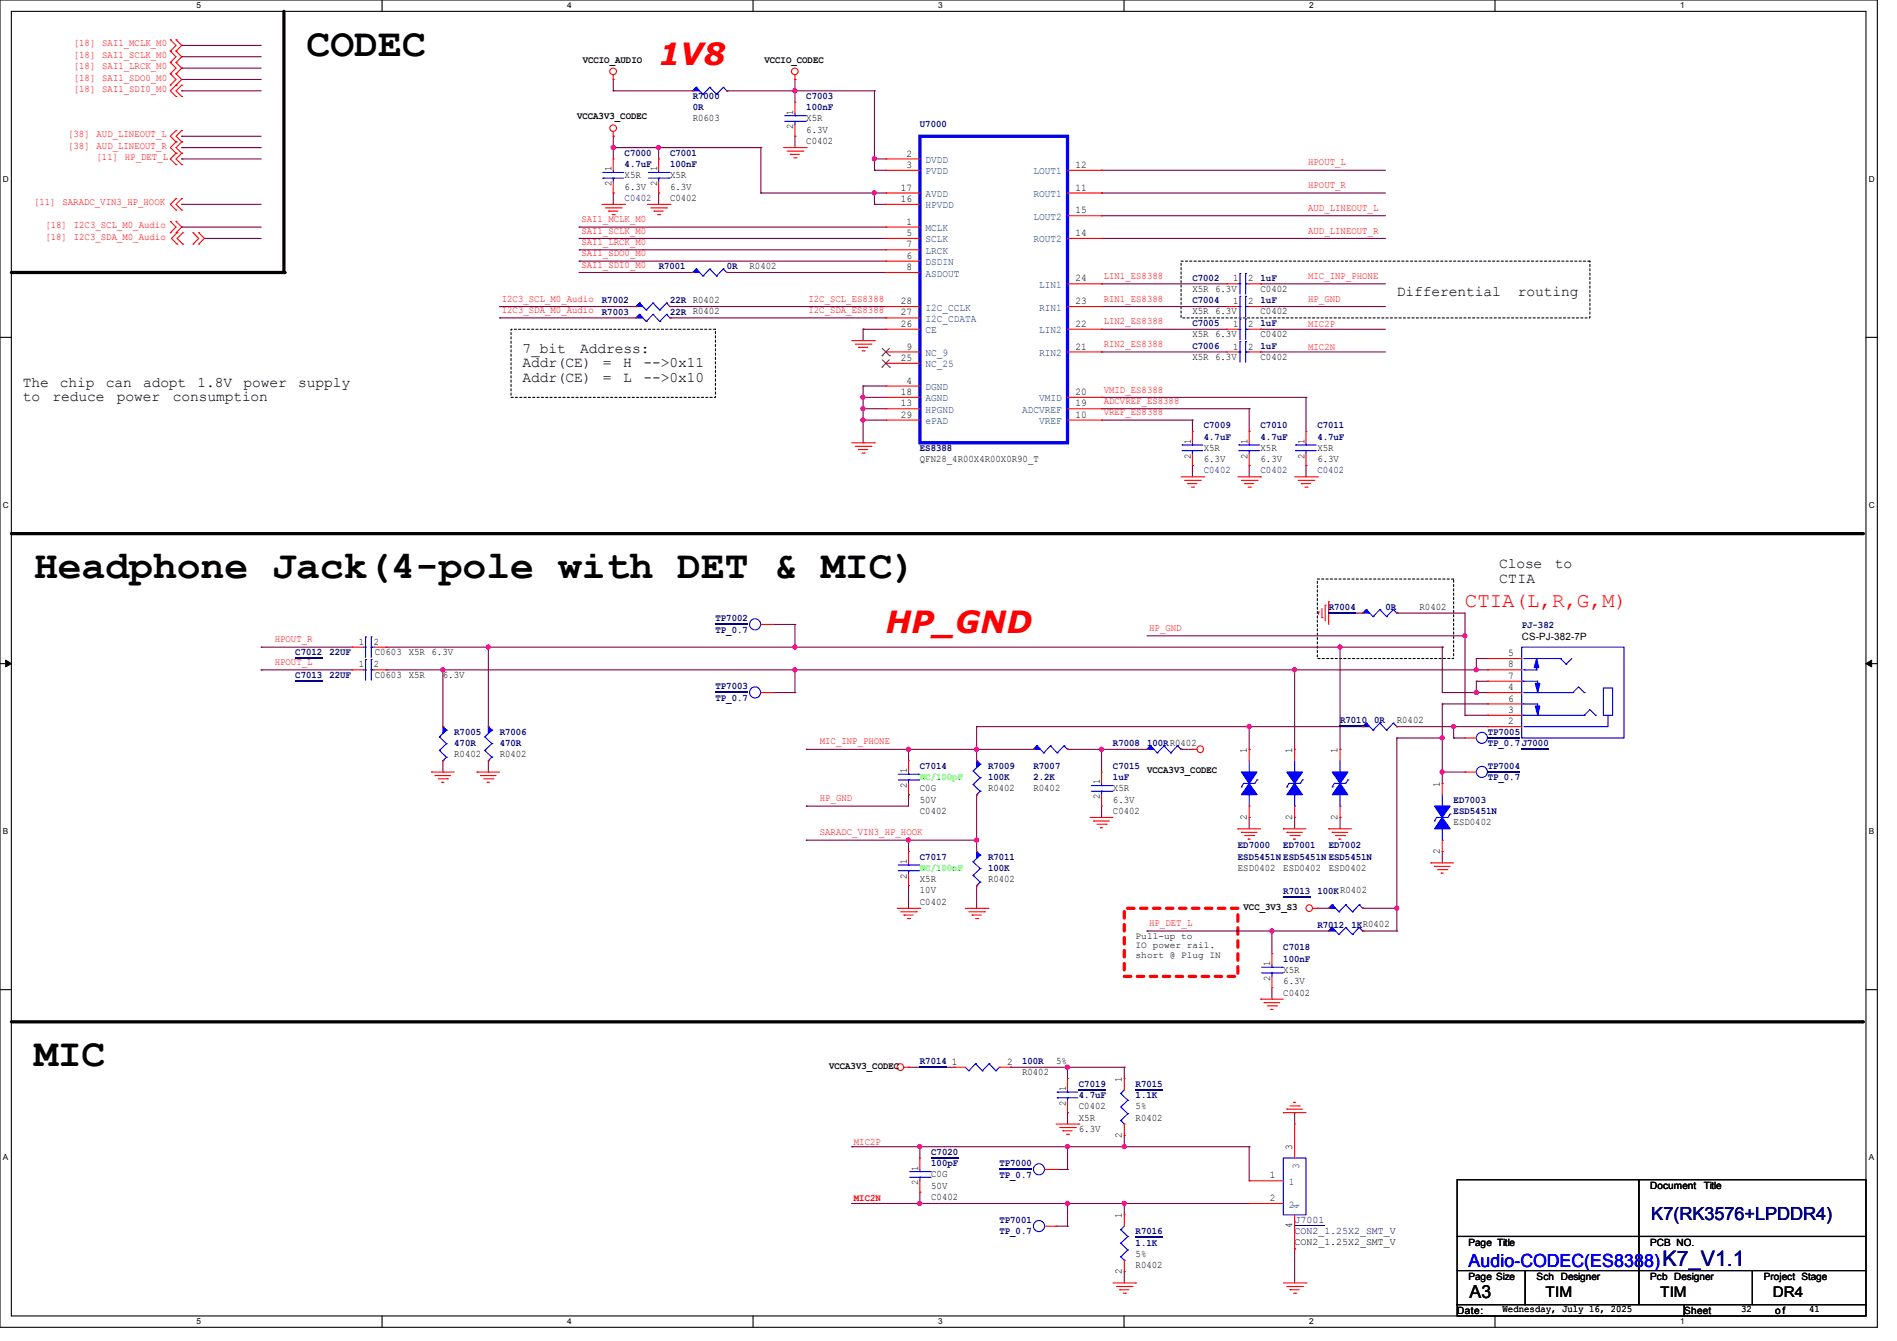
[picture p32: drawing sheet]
<svg xmlns="http://www.w3.org/2000/svg" width="297mm" height="210mm" viewBox="0 0 297 210" stroke-linecap="round" stroke-linejoin="round" font-family="sans-serif">
<defs><g id="words">
<g font-size="6.2">
<text x="48" y="8.8">CODEC</text>
<text x="5.3" y="90.6">Headphone Jack(4-pole with DET &amp; MIC)</text>
<text x="5.3" y="167">MIC</text>
</g>
<g font-size="4.8" fill="#f00">
<text x="103.1" y="10.2">1V8</text>
<text x="138.7" y="99.1">HP_GND</text>
</g>
<text font-size="3.3" fill="#f00" x="229.4" y="95">CTIA(L,R,G,M)</text>
<text font-size="3.3" fill="#0000a0" x="260.3" y="198.2">K7_V1.1</text>
<text font-size="2.8" fill="#000080" x="258.5" y="191">K7(RK3576+LPDDR4)</text>
<g font-size="2.8" fill="#00f">
<text x="229.9" y="198.5">Audio-CODEC(ES838</text>
<text x="257.4" y="198.5">8)</text>
</g>
<text font-size="2.8" x="230.1" y="203.3">A3</text>
<g font-size="2.3">
<text x="218.7" y="46.3">Differential</text>
<text x="237.7" y="46.3">routing</text>
<text x="81.8" y="55.2">7_bit</text>
<text x="81.8" y="57.5">Addr(CE)</text>
<text x="81.8" y="59.8">Addr(CE)</text>
<text x="90.8" y="55.2">Address:</text>
<text x="94.4" y="57.5">=</text>
<text x="94.4" y="59.8">=</text>
<text x="97.6" y="57.5">H</text>
<text x="97.6" y="59.8">L</text>
<text x="100.8" y="57.5">--&gt;0x11</text>
<text x="100.8" y="59.8">--&gt;0x10</text>
<text x="3.6" y="60.5">The</text>
<text x="3.6" y="62.8">to</text>
<text x="8.2" y="62.8">reduce</text>
<text x="9.4" y="60.5">chip</text>
<text x="16.6" y="60.5">can</text>
<text x="18.3" y="62.8">power</text>
<text x="22.4" y="60.5">adopt</text>
<text x="27.1" y="62.8">consumption</text>
<text x="30.9" y="60.5">1.8V</text>
<text x="38.1" y="60.5">power</text>
<text x="46.7" y="60.5">supply</text>
<text x="234.7" y="89">Close</text>
<text x="243.4" y="89">to</text>
<text x="234.7" y="91.3">CTIA</text>
<text x="242" y="203.2">TIM</text>
<text x="259.9" y="203.2">TIM</text>
<text x="277.5" y="203.2">DR4</text>
</g>
<g font-size="1.6" fill="#f00">
<text x="11.6" y="7.3">[18] SAI1_MCLK_M0</text>
<text x="11.6" y="9.1">[18] SAI1_SCLK_M0</text>
<text x="11.6" y="10.8">[18] SAI1_LRCK_M0</text>
<text x="11.6" y="14.4">[18] SAI1_SDI0_M0</text>
<text x="11.6" y="12.6">[18] SAI1_SDO0_M0</text>
<text x="10.7" y="21.5">[38] AUD_LINEOUT_L</text>
<text x="10.7" y="23.3">[38] AUD_LINEOUT_R</text>
<text x="15.1" y="25.1">[11] HP_DET_L</text>
<text x="204.8" y="25.9">HPOUT_L</text>
<text x="204.8" y="29.5">HPOUT_R</text>
<text x="5.3" y="32.2">[11] SARADC_VIN3_HP_HOOK</text>
<text x="7.1" y="35.7">[18] I2C3_SCL_M0_Audio</text>
<text x="91" y="34.8">SAI1_MCLK_M0</text>
<text x="204.8" y="33">AUD_LINEOUT_L</text>
<text x="7.1" y="37.5">[18] I2C3_SDA_M0_Audio</text>
<text x="91" y="36.6">SAI1_SCLK_M0</text>
<text x="91" y="40.1">SAI1_SDO0_M0</text>
<text x="91" y="38.4">SAI1_LRCK_M0</text>
<text x="91" y="41.9">SAI1_SDI0_M0</text>
<text x="204.8" y="36.6">AUD_LINEOUT_R</text>
<text x="78.6" y="47.2">I2C3_SCL_M0_Audio</text>
<text x="126.6" y="47.2">I2C_SCL_ES8388</text>
<text x="172.8" y="43.7">LIN1_ES8388</text>
<text x="172.8" y="47.2">RIN1_ES8388</text>
<text x="204.8" y="43.7">MIC_INP_PHONE</text>
<text x="204.8" y="47.2">HP_GND</text>
<text x="78.6" y="49">I2C3_SDA_M0_Audio</text>
<text x="126.6" y="49">I2C_SDA_ES8388</text>
<text x="172.8" y="50.8">LIN2_ES8388</text>
<text x="204.8" y="51.2">MIC2P</text>
<text x="172.8" y="54.4">RIN2_ES8388</text>
<text x="204.8" y="54.8">MIC2N</text>
<text x="172.8" y="61.5">VMID_ES8388</text>
<text x="172.8" y="63.2">ADCVREF_ES8388</text>
<text x="172.8" y="65">VREF_ES8388</text>
<text x="43" y="100.6">HPOUT_R</text>
<text x="179.9" y="98.8">HP_GND</text>
<text x="43" y="104.1">HPOUT_L</text>
<text x="128.4" y="116.6">MIC_INP_PHONE</text>
<text x="128.4" y="125.5">HP_GND</text>
<text x="128.4" y="130.8">SARADC_VIN3_HP_HOOK</text>
<text x="179.9" y="145">HP_DET_L</text>
<text x="133.7" y="179.2">MIC2P</text>
<text x="133.7" y="188.1">MIC2N</text>
</g>
<g font-size="1.6">
<text x="91.2" y="9.8">VCCIO_AUDIO</text>
<text x="119.7" y="9.8">VCCIO_CODEC</text>
<text x="124.2" y="17.9" transform="rotate(-90 124.2 17.9)">1</text>
<text x="90.3" y="18.7">VCCA3V3_CODEC</text>
<text x="108.5" y="19">R0603</text>
<text x="124.2" y="20.3" transform="rotate(-90 124.2 20.3)">2</text>
<text x="126.2" y="22.6">C0402</text>
<text x="126.2" y="19">X5R</text>
<text x="126.2" y="20.8">6.3V</text>
<text x="95.8" y="29.2" transform="rotate(-90 95.8 29.2)">2</text>
<text x="95.8" y="26.8" transform="rotate(-90 95.8 26.8)">1</text>
<text x="97.8" y="27.9">X5R</text>
<text x="97.8" y="29.7">6.3V</text>
<text x="102.9" y="29.2" transform="rotate(-90 102.9 29.2)">2</text>
<text x="102.9" y="26.8" transform="rotate(-90 102.9 26.8)">1</text>
<text x="104.9" y="27.9">X5R</text>
<text x="104.9" y="29.7">6.3V</text>
<text x="141" y="29.8">17</text>
<text x="141.9" y="24.5">2</text>
<text x="141.9" y="26.3">3</text>
<text x="168.4" y="26.3">12</text>
<text x="168.4" y="29.8">11</text>
<text x="104.9" y="31.5">C0402</text>
<text x="141" y="31.6">16</text>
<text x="141.9" y="35.2">1</text>
<text x="168.4" y="33.4">15</text>
<text x="141.9" y="37">5</text>
<text x="141.9" y="40.5">6</text>
<text x="141.9" y="38.7">7</text>
<text x="168.4" y="37">14</text>
<text x="117.3" y="42.1">R0402</text>
<text x="141" y="47.6">28</text>
<text x="141.9" y="42.3">8</text>
<text x="168.4" y="44.1">24</text>
<text x="168.4" y="47.6">23</text>
<text x="186.7" y="45.7">X5R 6.3V</text>
<text x="193.1" y="47.6">1</text>
<text x="193.1" y="44.1">1</text>
<text x="195.4" y="47.6">2</text>
<text x="195.4" y="44.1">2</text>
<text x="197.4" y="45.7">C0402</text>
<text x="141" y="51.2">26</text>
<text x="141" y="49.4">27</text>
<text x="168.4" y="51.2">22</text>
<text x="186.7" y="49.2">X5R 6.3V</text>
<text x="186.7" y="52.8">X5R 6.3V</text>
<text x="193.1" y="51.2">1</text>
<text x="195.4" y="51.2">2</text>
<text x="197.4" y="49.2">C0402</text>
<text x="197.4" y="52.8">C0402</text>
<text x="141" y="56.5">25</text>
<text x="141.9" y="54.7">9</text>
<text x="168.4" y="54.7">21</text>
<text x="186.7" y="56.3">X5R 6.3V</text>
<text x="193.1" y="54.7">1</text>
<text x="195.4" y="54.7">2</text>
<text x="197.4" y="56.3">C0402</text>
<text x="141" y="61.8">18</text>
<text x="141" y="63.6">13</text>
<text x="141" y="65.4">29</text>
<text x="141.9" y="60.1">4</text>
<text x="168.4" y="65.4">10</text>
<text x="168.4" y="63.6">19</text>
<text x="168.4" y="61.8">20</text>
<text x="186.4" y="71.8" transform="rotate(-90 186.4 71.8)">2</text>
<text x="186.4" y="69.5" transform="rotate(-90 186.4 69.5)">1</text>
<text x="188.5" y="70.6">X5R</text>
<text x="195.3" y="71.8" transform="rotate(-90 195.3 71.8)">2</text>
<text x="195.3" y="69.5" transform="rotate(-90 195.3 69.5)">1</text>
<text x="197.4" y="70.6">X5R</text>
<text x="204.2" y="71.8" transform="rotate(-90 204.2 71.8)">2</text>
<text x="204.2" y="69.5" transform="rotate(-90 204.2 69.5)">1</text>
<text x="206.2" y="70.6">X5R</text>
<text x="144" y="72.3">QFN28_4R00X4R00X0R90_T</text>
<text x="188.5" y="72.3">6.3V</text>
<text x="197.4" y="72.3">6.3V</text>
<text x="206.2" y="72.3">6.3V</text>
<text x="222.2" y="95.5">R0402</text>
<text x="56.2" y="101">1</text>
<text x="58.5" y="101">2</text>
<text x="238.3" y="100.3">CS-PJ-382-7P</text>
<text x="56.2" y="104.5">1</text>
<text x="58.5" y="104.5">2</text>
<text x="58.7" y="106.1">C0603</text>
<text x="58.7" y="102.6">C0603</text>
<text x="64" y="106.1">X5R</text>
<text x="64" y="102.6">X5R 6.3V</text>
<text x="69.3" y="106.1">6.3V</text>
<text x="236.1" y="106.3">7</text>
<text x="236.1" y="104.5">8</text>
<text x="236.1" y="102.7">5</text>
<text x="218.7" y="113.2">R0402</text>
<text x="236.1" y="113.4">2</text>
<text x="236.1" y="111.6">3</text>
<text x="236.1" y="108.1">4</text>
<text x="236.1" y="109.9">6</text>
<text x="71.1" y="118.6">R0402</text>
<text x="78.2" y="118.6">R0402</text>
<text x="195.2" y="117.9" transform="rotate(-90 195.2 117.9)">1</text>
<text x="202.3" y="117.9" transform="rotate(-90 202.3 117.9)">1</text>
<text x="209.4" y="117.9" transform="rotate(-90 209.4 117.9)">1</text>
<text x="142" y="123.4" transform="rotate(-90 142 123.4)">2</text>
<text x="142" y="121.1" transform="rotate(-90 142 121.1)">1</text>
<text x="144" y="123.9">C0G</text>
<text x="144" y="125.7">50V</text>
<text x="154.7" y="123.9">R0402</text>
<text x="161.8" y="123.9">R0402</text>
<text x="172.2" y="125.2" transform="rotate(-90 172.2 125.2)">2</text>
<text x="172.2" y="122.9" transform="rotate(-90 172.2 122.9)">1</text>
<text x="174.2" y="123.9">X5R</text>
<text x="174.2" y="125.7">6.3V</text>
<text x="179.6" y="121.1">VCCA3V3_CODEC</text>
<text x="225.4" y="123.2" transform="rotate(-90 225.4 123.2)">1</text>
<text x="144" y="127.5">C0402</text>
<text x="174.2" y="127.5">C0402</text>
<text x="195.2" y="128.4" transform="rotate(-90 195.2 128.4)">2</text>
<text x="202.3" y="128.4" transform="rotate(-90 202.3 128.4)">2</text>
<text x="209.4" y="128.4" transform="rotate(-90 209.4 128.4)">2</text>
<text x="227.6" y="129.2">ESD0402</text>
<text x="142" y="137.6" transform="rotate(-90 142 137.6)">2</text>
<text x="142" y="135.3" transform="rotate(-90 142 135.3)">1</text>
<text x="193.8" y="136.4">ESD0402</text>
<text x="200.9" y="136.4">ESD0402</text>
<text x="208" y="136.4">ESD0402</text>
<text x="225.4" y="133.7" transform="rotate(-90 225.4 133.7)">2</text>
<text x="144" y="141.7">C0402</text>
<text x="144" y="138.1">X5R</text>
<text x="144" y="139.9">10V</text>
<text x="154.7" y="138.1">R0402</text>
<text x="194.7" y="142.5">VCC_3V3_S3</text>
<text x="198.9" y="153.6" transform="rotate(-90 198.9 153.6)">2</text>
<text x="198.9" y="151.3" transform="rotate(-90 198.9 151.3)">1</text>
<text x="200.9" y="155.9">C0402</text>
<text x="200.9" y="152.4">X5R</text>
<text x="200.9" y="154.1">6.3V</text>
<text x="129.8" y="167.3">VCCA3V3_CODEC</text>
<text x="149" y="166.8">1</text>
<text x="157.7" y="166.8">2</text>
<text x="165.4" y="166.6">5%</text>
<text x="160" y="168.4">R0402</text>
<text x="166.9" y="173.2" transform="rotate(-90 166.9 173.2)">2</text>
<text x="166.9" y="170.9" transform="rotate(-90 166.9 170.9)">1</text>
<text x="168.9" y="173.7">C0402</text>
<text x="175.6" y="169.5" transform="rotate(-90 175.6 169.5)">1</text>
<text x="177.8" y="173.7">5%</text>
<text x="168.9" y="175.5">X5R</text>
<text x="168.9" y="177.2">6.3V</text>
<text x="175.6" y="178.1" transform="rotate(-90 175.6 178.1)">2</text>
<text x="177.8" y="175.5">R0402</text>
<text x="143.8" y="185.6" transform="rotate(-90 143.8 185.6)">2</text>
<text x="143.8" y="183.3" transform="rotate(-90 143.8 183.3)">1</text>
<text x="145.8" y="184.4">C0G</text>
<text x="198.8" y="184.5">1</text>
<text x="202.3" y="180.1" transform="rotate(-90 202.3 180.1)">3</text>
<text x="145.8" y="187.9">C0402</text>
<text x="145.8" y="186.1">50V</text>
<text x="175.6" y="190.8" transform="rotate(-90 175.6 190.8)">1</text>
<text x="198.8" y="188.1">2</text>
<text x="258.4" y="186.2">Document</text>
<text x="266.7" y="186.2">Title</text>
<text x="177.8" y="196.8">5%</text>
<text x="202.3" y="192.4" transform="rotate(-90 202.3 192.4)">4</text>
<text x="202.7" y="195">CON2_1.25X2_SMT_V</text>
<text x="229.9" y="195.1">Page Title</text>
<text x="258.4" y="195.1">PCB NO.</text>
<text x="175.6" y="199.5" transform="rotate(-90 175.6 199.5)">2</text>
<text x="177.8" y="198.6">R0402</text>
<text x="229.9" y="200.4">Page Size</text>
<text x="240.6" y="200.4">Sch Designer</text>
<text x="258.4" y="200.4">Pcb Designer</text>
<text x="276.1" y="200.4">Project Stage</text>
<text x="228.1" y="205.7">Date:</text>
<text x="235.2" y="205.5">Wednesday, July 16, 2025</text>
<text x="263.7" y="205.7">Sheet</text>
<text x="272.6" y="205.5">32</text>
<text x="277.9" y="205.7">o f</text>
<text x="283.3" y="205.5">41</text>
</g>
<g font-size="1.6" fill="#000080">
<text x="108.5" y="15.5">R7000</text>
<text x="108.5" y="17.3">0R</text>
<text x="126.2" y="15.5">C7003</text>
<text x="126.2" y="17.3">100nF</text>
<text x="144" y="19.9">U7000</text>
<text x="97.8" y="24.4">C7000</text>
<text x="97.8" y="26.2">4.7uF</text>
<text x="104.9" y="24.4">C7001</text>
<text x="104.9" y="26.2">100nF</text>
<text x="97.8" y="31.5">C0402</text>
<text x="94.2" y="47.5">R7002</text>
<text x="103.1" y="42.2">R7001</text>
<text x="104.9" y="47.5">22R R0402</text>
<text x="113.8" y="42.2">0R</text>
<text x="186.7" y="47.5">C7004</text>
<text x="186.7" y="43.9">C7002</text>
<text x="197.4" y="47.5">1uF</text>
<text x="197.4" y="43.9">1uF</text>
<text x="94.2" y="49.3">R7003</text>
<text x="104.9" y="49.3">22R R0402</text>
<text x="186.7" y="51.1">C7005</text>
<text x="197.4" y="51.1">1uF</text>
<text x="186.7" y="54.6">C7006</text>
<text x="197.4" y="54.6">1uF</text>
<text x="144" y="70.6">ES8388</text>
<text x="188.5" y="67.1">C7009</text>
<text x="188.5" y="68.8">4.7uF</text>
<text x="197.4" y="67.1">C7010</text>
<text x="197.4" y="68.8">4.7uF</text>
<text x="206.2" y="67.1">C7011</text>
<text x="206.2" y="68.8">4.7uF</text>
<text x="188.5" y="74.1">C0402</text>
<text x="197.4" y="74.1">C0402</text>
<text x="206.2" y="74.1">C0402</text>
<text x="208" y="95.5">R7004</text>
<text x="216.9" y="95.5">0R</text>
<text x="112" y="97.3">TP7002</text>
<text x="112" y="99.1">TP_0.7</text>
<text x="238.3" y="98.3">PJ-382</text>
<text x="46.2" y="106.2">C7013</text>
<text x="46.2" y="102.6">C7012</text>
<text x="51.6" y="106.2">22UF</text>
<text x="51.6" y="102.6">22UF</text>
<text x="112" y="107.9">TP7003</text>
<text x="112" y="109.7">TP_0.7</text>
<text x="209.8" y="113.3">R7010</text>
<text x="215.1" y="113.3">0R</text>
<text x="71.1" y="115.1">R7005</text>
<text x="71.1" y="116.8">470R</text>
<text x="78.2" y="115.1">R7006</text>
<text x="78.2" y="116.8">470R</text>
<text x="174.2" y="116.8">R7008</text>
<text x="179.6" y="116.8">100RR0402</text>
<text x="232.9" y="115.1">TP7005</text>
<text x="232.9" y="116.8">TP_0.7J7000</text>
<text x="144" y="120.4">C7014</text>
<text x="154.7" y="120.4">R7009</text>
<text x="154.7" y="122.2">100K</text>
<text x="161.8" y="120.4">R7007</text>
<text x="161.8" y="122.2">2.2K</text>
<text x="174.2" y="120.4">C7015</text>
<text x="174.2" y="122.2">1uF</text>
<text x="227.6" y="125.7">ED7003</text>
<text x="232.9" y="120.4">TP7004</text>
<text x="232.9" y="122.2">TP_0.7</text>
<text x="227.6" y="127.5">ESD5451N</text>
<text x="144" y="134.6">C7017</text>
<text x="154.7" y="134.6">R7011</text>
<text x="154.7" y="136.4">100K</text>
<text x="193.8" y="132.8">ED7000</text>
<text x="193.8" y="134.6">ESD5451N ESD5451N ESD5451N</text>
<text x="200.9" y="132.8">ED7001</text>
<text x="208" y="132.8">ED7002</text>
<text x="200.9" y="140">R7013</text>
<text x="206.2" y="140">100KR0402</text>
<text x="200.9" y="148.8">C7018</text>
<text x="206.2" y="145.3">R7012</text>
<text x="211.6" y="145.3">1KR0402</text>
<text x="200.9" y="150.6">100nF</text>
<text x="144" y="166.6">R7014</text>
<text x="160" y="166.6">100R</text>
<text x="168.9" y="170.2">C7019</text>
<text x="168.9" y="172">4.7uF</text>
<text x="177.8" y="170.2">R7015</text>
<text x="177.8" y="172">1.1K</text>
<text x="145.8" y="180.8">C7020</text>
<text x="145.8" y="182.6">100pF</text>
<text x="156.5" y="182.6">TP7000</text>
<text x="156.5" y="184.4">TP_0.7</text>
<text x="156.5" y="191.5">TP7001</text>
<text x="202.7" y="191.5">J7001</text>
<text x="156.5" y="193.3">TP_0.7</text>
<text x="177.8" y="193.3">R7016</text>
<text x="177.8" y="195.1">1.1K</text>
<text x="202.7" y="193.3">CON2_1.25X2_SMT_V</text>
</g>
<g font-size="1.6" fill="#004080">
<text x="144.9" y="25.5">DVDD</text>
<text x="144.9" y="27.3">PVDD</text>
<text x="161.8" y="27.3">LOUT1</text>
<text x="144.9" y="32.6">HPVDD</text>
<text x="144.9" y="30.9">AVDD</text>
<text x="161.8" y="34.4">LOUT2</text>
<text x="161.8" y="30.9">ROUT1</text>
<text x="144.9" y="36.2">MCLK</text>
<text x="144.9" y="38">SCLK</text>
<text x="144.9" y="41.5">DSDIN</text>
<text x="144.9" y="39.8">LRCK</text>
<text x="161.8" y="38">ROUT2</text>
<text x="144.9" y="43.3">ASDOUT</text>
<text x="162.7" y="45.1">LIN1</text>
<text x="144.9" y="48.6">I2C_CCLK</text>
<text x="144.9" y="52.2">CE</text>
<text x="144.9" y="50.4">I2C_CDATA</text>
<text x="162.7" y="52.2">LIN2</text>
<text x="162.7" y="48.6">RIN1</text>
<text x="144.9" y="55.8">NC_9</text>
<text x="144.9" y="57.5">NC_25</text>
<text x="162.7" y="55.8">RIN2</text>
<text x="144.9" y="61.1">DGND</text>
<text x="144.9" y="62.9">AGND</text>
<text x="144.9" y="64.6">HPGND</text>
<text x="160" y="64.6">ADCVREF</text>
<text x="162.7" y="62.9">VMID</text>
<text x="144.9" y="66.4">ePAD</text>
<text x="162.7" y="66.4">VREF</text>
<text x="201.8" y="185.5">1</text>
<text x="203.4" y="183.1" transform="rotate(-90 203.4 183.1)">3</text>
<text x="201.8" y="189.1">2</text>
<text x="203.4" y="189.4" transform="rotate(-90 203.4 189.4)">4</text>
</g>
<g font-size="1.6" fill="#0f0">
<text x="144" y="122.2">NC/100pF</text>
<text x="144" y="136.4">NC/100nF</text>
</g>
<g font-size="1.5">
<text x="177.8" y="147">Pull-up to</text>
<text x="177.8" y="148.5">IO power rail.</text>
<text x="177.8" y="150">short @ Plug IN</text>
</g>
<g font-size="1.3">
<text x="30.8" y="1.3">5</text>
<text x="88.8" y="1.3">4</text>
<text x="146.9" y="1.3">3</text>
<text x="205" y="1.3">2</text>
<text x="263.1" y="1.3">1</text>
<text x=".5" y="28.4">D</text>
<text x="292.6" y="28.4">D</text>
<text x=".5" y="79.5">C</text>
<text x="292.6" y="79.5">C</text>
<text x=".5" y="130.6">B</text>
<text x="292.6" y="130.6">B</text>
<text x=".5" y="181.7">A</text>
<text x="292.6" y="181.7">A</text>
<text x="30.8" y="207.4">5</text>
<text x="88.8" y="207.4">4</text>
<text x="146.9" y="207.4">3</text>
<text x="205" y="207.4">2</text>
<text x="263.1" y="207.4">1</text>
</g>
</g></defs>
<g fill="none" stroke="#000" stroke-width=".17">
<path d="M0 0h293.9v207.9h-293.9zM1.8 1.8h290.3v204.3h-290.3zM59.8 0v1.8M117.9 0v1.8M176 0v1.8M234.1 0v1.8M0 52.8h1.8M292.1 52.8h1.8M0 103.9h1.8M292.1 103.9h1.8M0 155h1.8M292.1 155h1.8"/>
<path d="M59.8 206.1v1.8M117.9 206.1v1.8M176 206.1v1.8M234.1 206.1v1.8"/>
</g>
<path d="M.9 103.4l.9 .5-.9 .5zM292.1 103.9l.9-.5v1z" fill="#000"/>
<path d="M.9 103.4l.9 .5-.9 .5zM292.1 103.9l.9-.5v1z" fill="none" stroke="#000" stroke-width=".16"/>
<path d="M176 142.2h17.8v10.7h-17.8z" fill="none" stroke="#f00" stroke-width=".51" stroke-dasharray="1 1"/>
<path d="M44.4 1.8v40.9h-42.6M1.8 83.6h289.8M1.8 160h289.8" fill="none" stroke="#000" stroke-width=".51"/>
<g fill="#000">
<circle cx="44.5" cy="42.7" r=".25"/>
<circle cx="291.6" cy="83.6" r=".25"/>
<circle cx="291.6" cy="160" r=".25"/>
</g>
<path d="M80 51.6h32v10.6h-32zM184.9 40.9h64v8.9h-64zM206.2 90.7h21.4v12.4h-21.4z" fill="none" stroke="#000" stroke-width=".17" stroke-dasharray=".3 .3"/>
<g fill="none" stroke="#800040" stroke-width=".17">
<path d="M28.4 23.1h.1M28.4 32h.1M28.4 24.9h.1M28.4 21.3h.1M28.4 23.1h12.5M28.4 32h12.5M28.4 24.9h12.5M28.4 21.3h12.5M69.3 104.9h55.2M76.5 101.3h48M124.5 101.3h.1M124.5 104.9h.1"/>
<path d="M202.7 128h.1M202.7 128v1.8M209.8 128h.1M209.8 128v1.8"/>
</g>
<circle cx="69.3" cy="104.9" r=".32" fill="#f0f"/>
<circle cx="69.3" cy="104.9" r=".32" fill="none" stroke="#f0f" stroke-width=".17"/>
<path d="M152.9 113.8h42.7M195.6 113.8h.1" fill="none" stroke="#800040" stroke-width=".17"/>
<circle cx="195.6" cy="113.8" r=".32" fill="#f0f"/>
<circle cx="195.6" cy="113.8" r=".32" fill="none" stroke="#f0f" stroke-width=".17"/>
<path d="M172.5 117.3h.1M172.5 117.3h7.1M172.5 117.3v3.6M184.9 117.3h.1M184.9 117.3h1.8" fill="none" stroke="#800040" stroke-width=".17"/>
<circle cx="172.4" cy="117.3" r=".32" fill="#f0f"/>
<circle cx="172.4" cy="117.3" r=".32" fill="none" stroke="#f0f" stroke-width=".17"/>
<g fill="none" stroke="#800040" stroke-width=".17">
<path d="M126.2 117.3h.1M126.2 117.3h16M152.9 117.3h.1M152.9 117.3h8.9M152.9 117.3v1.8M167.1 117.3h.1M167.1 117.3h5.4M126.2 131.6h.1M142.2 131.6h.1M142.2 131.6v1.7M152.9 138.7h.1M152.9 124.5h.1"/>
<path d="M152.9 124.5v7.1h-26.7M152.9 138.7v3.5"/>
</g>
<circle cx="152.9" cy="131.6" r=".32" fill="#f0f"/>
<circle cx="152.9" cy="131.6" r=".32" fill="none" stroke="#f0f" stroke-width=".17"/>
<circle cx="142.2" cy="131.6" r=".32" fill="#f0f"/>
<circle cx="142.2" cy="131.6" r=".32" fill="none" stroke="#f0f" stroke-width=".17"/>
<path d="M152.9 113.8h.1M152.9 113.8v3.5M218.7 115.6v26.6M142.2 138.7h.1M142.2 138.7v3.5M152.9 131.6h.1M152.9 131.6v1.7M195.6 128h.1M195.6 128v1.8M199.1 145.8h.1M199.1 145.8v3.6M218.7 142.2h.1" fill="none" stroke="#800040" stroke-width=".17"/>
<circle cx="218.7" cy="142.2" r=".32" fill="#f0f"/>
<circle cx="218.7" cy="142.2" r=".32" fill="none" stroke="#f0f" stroke-width=".17"/>
<path d="M179.6 145.8h.1M179.6 145.8h19.5" fill="none" stroke="#800040" stroke-width=".17"/>
<circle cx="199.1" cy="145.8" r=".32" fill="#f0f"/>
<circle cx="199.1" cy="145.8" r=".32" fill="none" stroke="#f0f" stroke-width=".17"/>
<path d="M218.7 115.6h.1M218.7 115.6h7.1" fill="none" stroke="#800040" stroke-width=".17"/>
<circle cx="225.8" cy="115.5" r=".32" fill="#f0f"/>
<circle cx="225.8" cy="115.5" r=".32" fill="none" stroke="#f0f" stroke-width=".17"/>
<path d="M225.8 115.6v5.3M225.8 120.9h.1" fill="none" stroke="#800040" stroke-width=".17"/>
<circle cx="225.8" cy="120.9" r=".32" fill="#f0f"/>
<circle cx="225.8" cy="120.9" r=".32" fill="none" stroke="#f0f" stroke-width=".17"/>
<path d="M96 21.3h.1M96 23.1h.1M96 21.3v1.8M96 23.1h7.1" fill="none" stroke="#800040" stroke-width=".17"/>
<circle cx="96" cy="23.1" r=".32" fill="#f0f"/>
<circle cx="96" cy="23.1" r=".32" fill="none" stroke="#f0f" stroke-width=".17"/>
<path d="M96 23.1h.1M96 23.1v1.8M103.1 23.1h.1M103.1 23.1h16" fill="none" stroke="#800040" stroke-width=".17"/>
<circle cx="103.1" cy="23.1" r=".32" fill="#f0f"/>
<circle cx="103.1" cy="23.1" r=".32" fill="none" stroke="#f0f" stroke-width=".17"/>
<path d="M124.5 12.4h.1M124.5 14.2h.1M124.5 12.4v3.6M96 30.2h.1M96 30.2v1.8M103.1 23.1h.1M103.1 30.2h.1M103.1 23.1v1.8M103.1 30.2v1.8M119.1 23.1h.1M119.1 23.1v7.1" fill="none" stroke="#800040" stroke-width=".17"/>
<circle cx="124.4" cy="14.2" r=".32" fill="#f0f"/>
<circle cx="124.4" cy="14.2" r=".32" fill="none" stroke="#f0f" stroke-width=".17"/>
<path d="M124.5 14.2h.1M124.5 14.2h12.4M136.9 14.2h.1M136.9 14.2v10.7" fill="none" stroke="#800040" stroke-width=".17"/>
<circle cx="136.9" cy="24.9" r=".32" fill="#f0f"/>
<circle cx="136.9" cy="24.9" r=".32" fill="none" stroke="#f0f" stroke-width=".17"/>
<g fill="none" stroke="#800040" stroke-width=".17">
<path d="M28.4 7.1h.1M28.4 8.9h.1M28.4 10.7h.1M28.4 12.4h.1M28.4 14.2h.1M28.4 7.1h12.5M28.4 8.9h12.5M28.4 10.7h12.5M28.4 12.4h12.5M28.4 14.2h12.5M96 12.4h.1M96 14.2h.1"/>
<path d="M96 14.2h12.5M96 12.4v1.8M113.8 14.2h.1M113.8 14.2h10.7M28.4 35.6h.1M28.4 35.6h12.5M32 37.3h.1M32 37.3h8.9M90.7 35.6h.1M90.7 37.3h.1M90.7 39.1h.1M90.7 37.3h48"/>
<path d="M90.7 35.6h48M90.7 39.1h48M124.5 21.3h.1M124.5 21.3v1.8M172.5 26.7h.1M172.5 30.2h.1M172.5 33.8h.1M172.5 37.3h.1M172.5 26.7h44.4M172.5 30.2h44.4M172.5 33.8h44.4M172.5 37.3h44.4"/>
<path d="M78.2 48h.1M78.2 49.8h.1M78.2 48h21.4M78.2 49.8h21.4M90.7 40.9h.1M90.7 42.7h.1M90.7 40.9h48M90.7 42.7h17.8M104.9 48h33.8M104.9 49.8h33.8M113.8 42.7h.1M113.8 42.7h24.9"/>
<path d="M138.7 48h.1M138.7 49.8h.1M172.5 44.4h.1M172.5 51.6h.1M172.5 55.1h.1M172.5 48h.1M172.5 44.4h19.5M172.5 51.6h19.5M172.5 55.1h19.5M172.5 48h19.5M197.4 44.4h.1M197.4 51.6h.1"/>
<path d="M197.4 55.1h.1M197.4 48h.1M197.4 44.4h19.5M197.4 51.6h19.5M197.4 55.1h19.5M197.4 48h19.5M172.5 62.2h.1M172.5 64h.1M172.5 65.8h.1M172.5 62.2h32M172.5 64h23.1M172.5 65.8h14.2"/>
<path d="M179.6 99.6h49.8M229.4 99.6h.1M40.9 101.3h.1M40.9 104.9h.1M40.9 101.3h14.2M40.9 104.9h14.2M60.5 101.3h.1M60.5 104.9h.1M60.5 101.3h16M60.5 104.9h8.8M142.2 117.3h.1M142.2 117.3v1.8"/>
<path d="M142.2 117.3h10.7M126.2 126.2h.1M126.2 126.2h16"/>
</g>
<circle cx="152.9" cy="117.3" r=".32" fill="#f0f"/>
<circle cx="152.9" cy="117.3" r=".32" fill="none" stroke="#f0f" stroke-width=".17"/>
<circle cx="142.2" cy="117.3" r=".32" fill="#f0f"/>
<circle cx="142.2" cy="117.3" r=".32" fill="none" stroke="#f0f" stroke-width=".17"/>
<g fill="none" stroke="#800040" stroke-width=".17">
<path d="M119.1 30.2h.1M119.1 30.2h17.8M135.1 51.6h.1M135.1 51.6v1.7M135.1 51.6h3.6M186.7 65.8h.1M186.7 72.9h.1M186.7 65.8v1.8M186.7 72.9v1.8M195.6 64h.1M195.6 72.9h.1M195.6 64v3.6"/>
<path d="M195.6 72.9v1.8M204.5 62.2h.1M204.5 72.9h.1M204.5 62.2v5.4M204.5 72.9v1.8M142.2 124.5h.1M142.2 124.5v1.7M172.5 128h.1M172.5 126.2v1.8M199.1 156.5h.1M199.1 154.7v1.8"/>
</g>
<circle cx="136.9" cy="30.2" r=".32" fill="#f0f"/>
<circle cx="136.9" cy="30.2" r=".32" fill="none" stroke="#f0f" stroke-width=".17"/>
<g fill="none" stroke="#800040" stroke-width=".17">
<path d="M136.9 32h.1M136.9 30.2h.1M136.9 26.7h.1M136.9 24.9h.1M136.9 32h1.8M136.9 24.9v1.8M136.9 30.2v1.8M136.9 30.2h1.8M136.9 26.7h1.8M136.9 24.9h1.8M138.7 30.2h.1M135.1 62.2h.1"/>
<path d="M135.1 60.5h.1M135.1 65.8h.1M135.1 69.3h.1M135.1 60.5v1.7M135.1 65.8v3.5M135.1 60.5h3.6M135.1 65.8h3.6"/>
</g>
<circle cx="135.1" cy="65.8" r=".32" fill="#f0f"/>
<circle cx="135.1" cy="65.8" r=".32" fill="none" stroke="#f0f" stroke-width=".17"/>
<path d="M135.1 64h.1M135.1 65.8h.1M135.1 62.2h.1M135.1 64h3.6M135.1 62.2v3.6M135.1 62.2h3.6" fill="none" stroke="#800040" stroke-width=".17"/>
<circle cx="135.1" cy="62.2" r=".32" fill="#f0f"/>
<circle cx="135.1" cy="62.2" r=".32" fill="none" stroke="#f0f" stroke-width=".17"/>
<circle cx="135.1" cy="64" r=".32" fill="#f0f"/>
<circle cx="135.1" cy="64" r=".32" fill="none" stroke="#f0f" stroke-width=".17"/>
<path d="M69.3 119.1v1.8M76.5 119.1v1.8M69.3 120.9h.1M76.5 120.9h.1M144 179.6h.1M144 179.6v1.8M144 186.7h.1M144 186.7v1.8h23.1M167.1 188.5h.1M176 199.1h.1M176 199.1v1.8" fill="none" stroke="#800040" stroke-width=".17"/>
<circle cx="144" cy="188.4" r=".32" fill="#f0f"/>
<circle cx="144" cy="188.4" r=".32" fill="none" stroke="#f0f" stroke-width=".17"/>
<circle cx="167.1" cy="188.4" r=".32" fill="#f0f"/>
<circle cx="167.1" cy="188.4" r=".32" fill="none" stroke="#f0f" stroke-width=".17"/>
<path d="M144 179.6h23.1M167.1 179.6h.1" fill="none" stroke="#800040" stroke-width=".17"/>
<circle cx="144" cy="179.6" r=".32" fill="#f0f"/>
<circle cx="144" cy="179.6" r=".32" fill="none" stroke="#f0f" stroke-width=".17"/>
<circle cx="167.1" cy="179.6" r=".32" fill="#f0f"/>
<circle cx="167.1" cy="179.6" r=".32" fill="none" stroke="#f0f" stroke-width=".17"/>
<g fill="none" stroke="#800040" stroke-width=".17">
<path d="M133.3 179.6h.1M133.3 179.6h10.7M142.2 167.1h.1M142.2 167.1h7.2M158.2 167.1h.1M158.2 167.1h17.8M167.1 174.2h.1M167.1 167.1h.1M167.1 167.1v1.8M167.1 174.2v1.8M176 177.8h.1M176 167.1h.1"/>
<path d="M176 179.6h.1M176 179.6h19.6M176 167.1v1.8M176 177.8v1.8M195.6 179.6h.1M195.6 179.6v5.3M133.3 188.5h.1M133.3 188.5h10.7M176 188.5h.1M176 188.5h19.6"/>
</g>
<circle cx="167.1" cy="167.1" r=".32" fill="#f0f"/>
<circle cx="167.1" cy="167.1" r=".32" fill="none" stroke="#f0f" stroke-width=".17"/>
<path d="M202.7 104.9h28.4M231.1 104.9h.1" fill="none" stroke="#800040" stroke-width=".17"/>
<circle cx="231.1" cy="104.9" r=".32" fill="#f0f"/>
<circle cx="231.1" cy="104.9" r=".32" fill="none" stroke="#f0f" stroke-width=".17"/>
<path d="M229.4 99.6v12.4M209.8 101.3h16M225.8 101.3h.1M225.8 110.2h.1M225.8 115.6h.1M225.8 101.3v7.2h5.3M225.8 110.2v5.4M225.8 110.2h7.1M229.4 112h.1M231.1 108.5h.1" fill="none" stroke="#800040" stroke-width=".17"/>
<circle cx="229.3" cy="99.5" r=".32" fill="#f0f"/>
<circle cx="229.3" cy="99.5" r=".32" fill="none" stroke="#f0f" stroke-width=".17"/>
<g fill="none" stroke="#800040" stroke-width=".17">
<path d="M208 96h.1M208 96h5.4M218.7 96h.1M218.7 96h10.7v3.6M229.4 99.6h.1M209.8 117.3h.1M209.8 101.3v16M229.4 112h3.5M231.1 103.1h.1M231.1 103.1v1.8M232.9 112h.1M225.8 133.3h.1"/>
<path d="M225.8 133.3v1.8"/>
</g>
<circle cx="209.8" cy="101.3" r=".32" fill="#f0f"/>
<circle cx="209.8" cy="101.3" r=".32" fill="none" stroke="#f0f" stroke-width=".17"/>
<path d="M69.3 104.9h.1M69.3 104.9v8.9M76.5 113.8h.1M76.5 101.3v12.5M195.6 117.3h.1M195.6 113.8v3.5M202.7 104.9h.1M202.7 104.9v12.4" fill="none" stroke="#800040" stroke-width=".17"/>
<circle cx="76.4" cy="101.3" r=".32" fill="#f0f"/>
<circle cx="76.4" cy="101.3" r=".32" fill="none" stroke="#f0f" stroke-width=".17"/>
<path d="M218.7 113.8h8.9M227.6 113.8h.1" fill="none" stroke="#800040" stroke-width=".17"/>
<circle cx="227.6" cy="113.8" r=".32" fill="#f0f"/>
<circle cx="227.6" cy="113.8" r=".32" fill="none" stroke="#f0f" stroke-width=".17"/>
<g fill="none" stroke="#800040" stroke-width=".17">
<path d="M195.6 113.8h.1M195.6 113.8h17.8M231.1 104.9h.1M231.1 106.7h.1M231.1 108.5h.1M231.1 103.1h1.8M231.1 104.9h1.8M231.1 106.7h1.8M231.1 106.7v1.8M232.9 103.1h.1M199.1 145.8h.1M199.1 145.8h8.9"/>
<path d="M206.2 142.2h.1M206.2 142.2h1.8M213.4 145.8h.1M213.4 142.2h5.3M213.4 145.8h5.3M218.7 142.2h.1M218.7 145.8h.1M218.7 142.2v3.6M202.7 174.2h.1M202.7 174.2v1.8M176 188.5h.1M176 188.5v1.7"/>
<path d="M202.7 195.6h.1M202.7 195.6v5.3"/>
</g>
<circle cx="231.1" cy="108.4" r=".32" fill="#f0f"/>
<circle cx="231.1" cy="108.4" r=".32" fill="none" stroke="#f0f" stroke-width=".17"/>
<path d="M231.1 108.5h1.8M232.9 108.5h.1M167.1 179.6h.1M167.1 179.6v3.5M167.1 179.6h8.9M176 179.6h.1M165.4 183.1h1.7M167.1 183.1h.1" fill="none" stroke="#800040" stroke-width=".17"/>
<circle cx="176" cy="179.6" r=".32" fill="#f0f"/>
<circle cx="176" cy="179.6" r=".32" fill="none" stroke="#f0f" stroke-width=".17"/>
<path d="M165.4 192h1.7M167.1 192h.1M167.1 188.5h.1M167.1 188.5v3.5M167.1 188.5h8.9M176 188.5h.1" fill="none" stroke="#800040" stroke-width=".17"/>
<circle cx="176" cy="188.4" r=".32" fill="#f0f"/>
<circle cx="176" cy="188.4" r=".32" fill="none" stroke="#f0f" stroke-width=".17"/>
<g fill="none" stroke="#800040" stroke-width=".17">
<path d="M120.9 97.8h3.6M124.5 97.8h.1M124.5 97.8v3.5M124.5 101.3h.1M124.5 101.3h85.3M209.8 101.3h.1M227.6 115.6h.1M227.6 113.8h.1M227.6 115.6h1.8M227.6 113.8v1.8M227.6 113.8h5.3M232.9 113.8h.1"/>
<path d="M225.8 120.9h.1M225.8 122.7h.1M225.8 120.9h3.6M225.8 120.9v1.8"/>
</g>
<circle cx="124.4" cy="101.3" r=".32" fill="#f0f"/>
<circle cx="124.4" cy="101.3" r=".32" fill="none" stroke="#f0f" stroke-width=".17"/>
<path d="M120.9 108.5h3.6M124.5 108.5h.1M124.5 104.9h.1M124.5 104.9v3.6M124.5 104.9h78.2M202.7 104.9h.1" fill="none" stroke="#800040" stroke-width=".17"/>
<circle cx="124.4" cy="104.9" r=".32" fill="#f0f"/>
<circle cx="124.4" cy="104.9" r=".32" fill="none" stroke="#f0f" stroke-width=".17"/>
<circle cx="202.7" cy="104.9" r=".32" fill="#f0f"/>
<circle cx="202.7" cy="104.9" r=".32" fill="none" stroke="#f0f" stroke-width=".17"/>
<g fill="none" stroke="#f00" stroke-width=".17">
<path d="M26.7 8h.1M26.7 6.2h.1M26.7 9.8h.1M26.7 11.6h.1M26.7 13.3h.1M26.7 6.2l.9 .9-.9 .9M26.7 8l.9 .9-.9 .9M26.7 9.8l.9 .9-.9 .9M26.7 11.6l.9 .8-.9 .9M27.6 15.1h.1M27.6 13.3h.1M27.6 6.2h.1"/>
<path d="M27.6 8h.1M27.6 9.8h.1M27.6 11.6h.1M27.6 11.6l.8 .8-1.7 1.8 .9 .9M27.6 6.2l.8 .9-.8 .9M27.6 8l.8 .9-.8 .9M27.6 9.8l.8 .9-.8 .9M28.4 15.1h.1M28.4 13.3h.1M28.4 13.3l-.8 .9 .8 .9M96 12.4h.1M96 11.7v.7"/>
<path d="M124.5 12.4h.1M124.5 11.7v.7M26.7 36.4h.1M26.7 34.7h.1M26.7 34.7l.9 .9-.9 .8M27.6 32.9h.1M27.6 31.1h.1M27.6 25.8h.1M27.6 24h.1M27.6 34.7h.1M27.6 36.4h.1M27.6 22.2h.1"/>
<path d="M27.6 20.4h.1M27.6 31.1l-.9 .9 .9 .9M27.6 24l-.9 .9 .9 .9M27.6 34.7l.8 .9-.8 .8M27.6 20.4l-.9 .9 .9 .9M27.6 22.2l-.9 .9 .9 .9M27.7 38.2h.1M27.7 36.4h.1M27.7 36.4l-.9 .9 .9 .9M28.4 32.9h.1M28.4 31.1h.1M28.4 25.8h.1"/>
<path d="M28.4 24h.1M28.4 22.2h.1M28.4 20.4h.1M28.4 31.1l-.8 .9 .8 .9M28.4 24l-.8 .9 .8 .9M28.4 20.4l-.8 .9 .8 .9M28.4 22.2l-.8 .9 .8 .9M28.6 38.2h.1M28.6 36.4h.1M28.6 36.4l-.9 .9 .9 .9M30.2 38.2h.1M30.2 36.4h.1"/>
<path d="M30.2 36.4l.9 .9-.9 .9M31.1 36.4h.1M31.1 38.2h.1M31.1 36.4l.9 .9-.9 .9M94.2 32h3.6M94.8 32.6h2.4M95.3 33.1h.1M95.3 33.1h1.4M95.8 33.6h.4M96 21.3h.1M96 20.6v.7M96.2 33.6h.1"/>
<path d="M97.2 32.6h.1M97.8 32h.1M101.3 32h3.6M101.9 32.6h2.5M102.4 33.1h.1M102.4 33.1h1.4M103 33.6h.3M103.1 24.9h.1M103.1 30.2h.1M103.1 24.9v1.8M103.1 28.4v1.8M103.3 33.6h.1"/>
<path d="M104.4 32.6h.1M104.9 32h.1M122.7 23.1h3.5M123.2 23.7h2.5M123.7 24.2h.1M123.7 24.2h1.5M124.3 24.7h.3M124.6 24.7h.1M125.7 23.7h.1M126.2 23.1h.1M133.3 53.3h3.6M133.9 53.9h2.5"/>
<path d="M134.4 54.4h.1M134.4 54.4h1.4M135 54.9h.3M135.3 54.9h.1M136.4 53.9h.1M136.9 53.3h.1M133.3 69.3h3.6M133.9 69.9h2.5M134.4 70.4h.1M134.4 70.4h1.4M135 71h.3M135.3 71h.1"/>
<path d="M136.4 69.9h.1M136.9 69.3h.1M184.9 74.7h3.6M185.5 75.2h2.4M186 75.7h.1M186 75.7h1.4M186.5 76.3h.4M186.7 67.6h.1M186.7 72.9h.1M186.7 67.6v1.7M186.7 71.1v1.8M186.9 76.3h.1"/>
<path d="M187.9 75.2h.1M188.5 74.7h.1M193.8 74.7h3.6M194.4 75.2h2.4M194.9 75.7h.1M194.9 75.7h1.4M195.4 76.3h.3M195.7 76.3h.1M196.8 75.2h.1M197.4 74.7h.1M202.7 74.7h3.5M203.2 75.2h2.5"/>
<path d="M203.8 75.7h.1M203.8 75.7h1.4M204.3 76.3h.3M204.6 76.3h.1M205.7 75.2h.1M206.2 74.7h.1M206.4 95.8h.1M206.4 95.8v.4M207 96.7h.1M207 95.3v1.4M207.5 94.8h.1M207.5 94.8v2.4"/>
<path d="M208 94.2h.1M208 94.2v3.6M186.7 117.3h.1M186.7 117.3h.7M229.4 115.6h.1M229.4 115.6h1.7M67.6 120.9h.1M67.6 120.9h3.5M68.1 121.5h.1M68.1 121.5h2.5M68.6 122h1.5M69.2 122.5h.1"/>
<path d="M69.2 122.5h.3M70.1 122h.1M74.7 120.9h.1M74.7 120.9h3.5M75.2 121.5h.1M75.2 121.5h2.5M75.7 122h1.5M76.3 122.5h.1M76.3 122.5h.3M77.2 122h.1M170.7 128h.1M170.7 128h3.5"/>
<path d="M171.2 128.6h.1M171.2 128.6h2.5M171.7 129.1h1.5M172.3 129.6h.1M172.3 129.6h.3M173.2 129.1h.1M193.8 129.8h.1M193.8 129.8h3.6M194.4 130.3h.1M194.4 130.3h2.4M194.9 130.9h1.4M195.4 131.4h.1"/>
<path d="M195.4 131.4h.3M196.3 130.9h.1M200.9 129.8h.1M200.9 129.8h3.6M201.5 130.3h.1M201.5 130.3h2.4M202 130.9h1.4M202.5 131.4h.1M202.5 131.4h.4M203.4 130.9h.1M208 129.8h.1M208 129.8h3.6"/>
<path d="M208.6 130.3h.1M208.6 130.3h2.4M209.1 130.9h1.4M209.6 131.4h.1M209.6 131.4h.4M210.5 130.9h.1M224 135.1h.1M224 135.1h3.6M224.6 135.7h.1M224.6 135.7h2.4M225.1 136.2h1.4M225.6 136.7h.1"/>
<path d="M225.6 136.7h.4M226.5 136.2h.1M140.5 142.2h3.5M141 142.8h2.5M141.5 143.3h.1M141.5 143.3h1.5M142.1 143.8h.3M142.4 143.8h.1M143.5 142.8h.1M144 142.2h.1M151.1 142.2h3.6M151.7 142.8h2.4"/>
<path d="M152.2 143.3h.1M152.2 143.3h1.4M152.7 143.8h.4M153.1 143.8h.1M154.1 142.8h.1M154.7 142.2h.1M197.4 156.5h.1M197.4 156.5h3.5M197.9 157h.1M197.9 157h2.5M198.4 157.5h1.5M199 158.1h.1"/>
<path d="M199 158.1h.3M199.9 157.5h.1M205.5 142.2h.7M206.2 142.2h.1M141.5 167.1h.7M142.2 167.1h.1M165.4 176h3.5M165.9 176.6h2.5M166.4 177.1h.1M166.4 177.1h1.5M167 177.6h.3M167.3 177.6h.1"/>
<path d="M168.4 176.6h.1M168.9 176h.1M200.9 174.2h.1M200.9 174.2h3.6M201.5 173.7h.1M201.5 173.7h2.4M202 173.2h1.4M202.5 172.6h.1M202.5 172.6h.4M203.4 173.2h.1M174.2 200.9h3.6M174.8 201.5h2.4"/>
<path d="M175.3 202h.1M175.3 202h1.4M175.9 202.5h.3M176.2 202.5h.1M177.2 201.5h.1M177.8 200.9h.1M200.9 200.9h3.6M201.5 201.5h2.4M202 202h.1M202 202h1.4M202.5 202.5h.4M202.9 202.5h.1"/>
<path d="M203.9 201.5h.1M204.5 200.9h.1"/>
<circle cx="96" cy="11.2" r=".52"/>
<circle cx="124.4" cy="11.2" r=".52"/>
<circle cx="96" cy="20.1" r=".52"/>
<circle cx="187.9" cy="117.3" r=".52"/>
<circle cx="205" cy="142.2" r=".52"/>
<circle cx="141" cy="167.1" r=".52"/>
</g>
<path d="M228.1 184.7h28.5v8.9h-28.5zM228.1 193.6h28.5v5.4h-28.5zM228.1 199h10.7v5.3h-10.7zM238.8 199h17.8v5.3h-17.8zM256.6 199h17.8v5.3h-17.8zM256.6 193.6h35.5v5.4h-35.5zM256.6 184.7h35.5v8.9h-35.5zM274.4 199h17.7v5.3h-17.7zM228.1 204.3h35.6v1.8h-35.6zM263.7 204.3h28.4v1.8h-28.4z" fill="none" stroke="#000" stroke-width=".17"/>
<g fill="none" stroke="#00f" stroke-width=".17">
<path d="M101.5 27.9h3.2M101.5 27h3.2M103.1 27h.1M103.1 27.9h.1M103.1 26.7v.3M103.1 27.9v.5M104.7 27.9h.1M104.7 27h.1M185.1 70.6h.1M185.1 69.7h.1M185.1 70.6h3.2M185.1 69.7h3.2"/>
<path d="M186.7 69.7h.1M186.7 70.6h.1M186.7 69.3v.4M186.7 70.6v.5M209.8 119.1v1.8M208.9 122.7h.1M208.9 122.7h1.8M209.8 120.9h.1M209.8 126.2h.1M209.8 124.5v1.7"/>
<circle cx="232" cy="115.5" r=".87"/>
</g>
<path d="M232.9 115.5h5.1" fill="none" stroke="#000080" stroke-width=".21"/>
<path d="M208.6 120.9h2.4l-1.2 1.8z" fill-rule="evenodd" fill="#00f"/>
<path d="M208.6 120.9h2.4l-1.2 1.8zM208.6 123.2h.1M208.9 122.7l-.3 .5M211 122.1h.1M211 122.1l-.3 .6" fill="none" stroke="#00f" stroke-width=".17"/>
<path d="M209.8 122.7l1.2 1.8h-2.4z" fill-rule="evenodd" fill="#00f"/>
<g fill="none" stroke="#00f" stroke-width=".17">
<path d="M209.8 122.7l1.2 1.8h-2.4zM208.6 145.2h.1M208.6 145.2l-.6 .6M208.6 145.2l1 1.1M209.6 146.3h.1M210.7 145.2h.1M210.7 145.2l-1.1 1.1M210.7 145.2l1.1 1.1M211.8 146.3h.1M212.8 145.2h.1M212.8 145.2l-1 1.1M212.8 145.2l.6 .6"/>
<path d="M213.4 145.8h.1"/>
</g>
<g fill="none" stroke="#f00" stroke-width=".17">
<path d="M138.7 35.6h.1M138.7 24.9h.1M138.7 26.7h.1M138.7 37.3h.1M138.7 39.1h.1M138.7 32h.1M138.7 30.2h.1M138.7 35.6h5.3M138.7 24.9h5.3M138.7 26.7h5.3M138.7 37.3h5.3M138.7 39.1h5.3"/>
<path d="M138.7 32h5.3M138.7 30.2h5.3M167.1 26.7h5.4M167.1 37.3h5.4M167.1 33.8h5.4M167.1 30.2h5.4M172.5 37.3h.1M172.5 33.8h.1M172.5 26.7h.1M172.5 30.2h.1M138.7 48h.1M138.7 40.9h.1"/>
<path d="M138.7 42.7h.1M138.7 55.1h.1M138.7 56.9h.1M138.7 51.6h.1M138.7 49.8h.1M138.7 48h5.3M138.7 40.9h5.3M138.7 42.7h5.3M138.7 55.1h5.3M138.7 56.9h5.3M138.7 51.6h5.3M138.7 49.8h5.3"/>
<path d="M167.1 48h5.4M167.1 55.1h5.4M167.1 51.6h5.4M167.1 44.4h5.4M172.5 51.6h.1M172.5 44.4h.1M172.5 48h.1M172.5 55.1h.1M138.7 60.5h.1M138.7 62.2h.1M138.7 64h.1M138.7 65.8h.1"/>
<path d="M138.7 60.5h5.3M138.7 62.2h5.3M138.7 65.8h5.3M138.7 64h5.3M167.1 62.2h5.4M167.1 65.8h5.4M167.1 64h5.4M172.5 65.8h.1M172.5 64h.1M172.5 62.2h.1M209.8 117.3h.1M209.8 117.3v1.8"/>
<path d="M209.8 128h.1M209.8 126.2v1.8"/>
</g>
<path d="M144 21.3h23.1v48h-23.1z" fill="none" stroke="#00f" stroke-width=".51"/>
<path d="M138.1 55.7h.1M138.1 57.5h.1M138.1 54.6l1.2 1.1M138.1 56.3l1.2 1.2M139.2 54.6l-1.1 1.1M139.2 56.3l-1.1 1.2M139.3 55.7h.1M139.3 57.5h.1" fill="none" stroke="#804000" stroke-width=".16"/>
<path d="M208.6 145.2l.5 .6h-1.1z" fill="#00f"/>
<path d="M224.9 128h.1M224.9 128h1.8M225.8 126.2h.1M225.8 131.6h.1M225.8 124.5v1.7M225.8 129.8v1.8M208.6 145.2l.5 .6h-1.1z" fill="none" stroke="#00f" stroke-width=".17"/>
<path d="M208 145.8h.1M213.4 145.8h.1" fill="none" stroke="#f00" stroke-width=".17"/>
<path d="M224.6 126.2h2.4l-1.2 1.8z" fill-rule="evenodd" fill="#00f"/>
<path d="M224.6 126.2h2.4l-1.2 1.8zM224.6 128.6h.1M224.9 128l-.3 .6M227 127.5h.1M227 127.5l-.3 .5" fill="none" stroke="#00f" stroke-width=".17"/>
<path d="M225.8 128l1.2 1.8h-2.4z" fill-rule="evenodd" fill="#00f"/>
<g fill="none" stroke="#00f" stroke-width=".17">
<path d="M75.9 115.4h.1M75.9 117.5h.1M75.9 115.4l1.1 1.1M75.9 117.5l1.1 1.1M76.5 119.1h.1M76.5 113.8l.5 .5M77 114.3h.1M77 116.5h.1M77 118.6h.1M77 114.3l-1.1 1.1M77 116.5l-1.1 1M77 118.6l-.5 .5"/>
<path d="M225.8 128l1.2 1.8h-2.4z"/>
</g>
<path d="M225.8 122.7h.1M225.8 133.3h.1M225.8 122.7v1.8M225.8 131.6v1.7" fill="none" stroke="#f00" stroke-width=".17"/>
<path d="M76.5 113.8l.5 .5-.5 .6z" fill="#00f"/>
<g fill="none" stroke="#00f" stroke-width=".17">
<path d="M109 13.7h.1M109 13.7l-.5 .5M109 13.7l1.1 1.1M110.1 14.8h.1M111.1 13.7h.1M111.1 13.7l-1 1.1M111.1 13.7l1.1 1.1M112.2 14.8h.1M113.2 13.7h.1M113.2 13.7l-1 1.1M113.2 13.7l.6 .5M113.8 14.2h.1"/>
<path d="M194 70.6h.1M194 69.7h.1M194 70.6h3.2M194 69.7h3.2M195.6 69.7h.1M195.6 70.6h.1M195.6 69.3v.4M195.6 70.6v.5M76.5 113.8l.5 .5-.5 .6zM170.9 123.9h3.2M170.9 123h3.2M172.5 123h.1"/>
<path d="M172.5 123.9h.1M172.5 122.7v.3M172.5 123.9v.6M174.1 123.9h.1M174.1 123h.1M200.9 181.4h3.6v8.8h-3.6z"/>
</g>
<g fill="none" stroke="#f00" stroke-width=".17">
<path d="M195.6 67.6h.1M195.6 72.9h.1M195.6 67.6v1.7M195.6 71.1v1.8M76.5 113.8h.1M76.5 119.1h.1M172.5 120.9h.1M172.5 126.2h.1M172.5 120.9v1.8M172.5 124.5v1.7M202.7 176h.1M202.7 176v5.4"/>
<path d="M195.6 184.9h.1M195.6 188.5h.1M195.6 184.9h5.3M195.6 188.5h5.3M202.7 195.6h.1M202.7 190.2v5.4"/>
</g>
<path d="M202.6 191.9h4.7" fill="none" stroke="#000080" stroke-width=".16"/>
<path d="M108.5 14.2l.5-.5 .5 .5z" fill="#00f"/>
<g fill="none" stroke="#00f" stroke-width=".17">
<path d="M108.5 14.2l.5-.5 .5 .5zM68.8 115.4h.1M68.8 117.5h.1M68.8 115.4l1.1 1.1M68.8 117.5l1.1 1.1M69.3 119.1h.1M69.3 113.8l.6 .5M69.9 114.3h.1M69.9 116.5h.1M69.9 118.6h.1M69.9 114.3l-1.1 1.1M69.9 116.5l-1.1 1"/>
<path d="M69.9 118.6l-.6 .5M165.5 171.9h.1M165.5 171h.1M165.5 171.9h3.2M165.5 171h3.2M167.1 171h.1M167.1 171.9h.1M167.1 170.7v.3M167.1 171.9v.6"/>
</g>
<path d="M108.5 14.2h.1M113.8 14.2h.1M167.1 168.9h.1M167.1 174.2h.1M167.1 168.9v1.8M167.1 172.5v1.7" fill="none" stroke="#f00" stroke-width=".17"/>
<path d="M168.9 170.6h4.2" fill="none" stroke="#000080" stroke-width=".21"/>
<path d="M69.3 113.8l.6 .5-.6 .6z" fill="#00f"/>
<g fill="none" stroke="#00f" stroke-width=".17">
<path d="M69.3 113.8l.6 .5-.6 .6zM152.4 135h.1M152.4 137.1h.1M152.4 135l1.1 1M152.4 137.1l1.1 1M152.9 138.7h.1M152.9 133.3l.6 .6M153.5 133.9h.1M153.5 136h.1M153.5 138.1h.1M153.5 133.9l-1.1 1.1M153.5 136l-1.1 1.1"/>
<path d="M153.5 138.1l-.6 .6M197.5 152.4h3.2M197.5 151.5h3.2M199.1 151.5h.1M199.1 152.4h.1M199.1 151.1v.4M199.1 152.4v.5M200.7 152.4h.1M200.7 151.5h.1M151.1 167.1l.6 .6M151.7 167.7h.1M152.7 166.6h.1"/>
<path d="M152.7 166.6l-1 1.1M152.7 166.6l1.1 1.1M153.8 167.7h.1M154.9 166.6h.1M154.9 166.6l-1.1 1.1M154.9 166.6l1 1.1M155.9 167.7h.1M156.5 167.1h.1M156.5 167.1l-.6 .6"/>
</g>
<path d="M69.3 113.8h.1M69.3 119.1h.1M199.1 149.4h.1M199.1 154.7h.1M199.1 149.4v1.7M199.1 152.9v1.8M149.4 167.1h.1M149.4 167.1h1.7M156.5 167.1h1.7M158.2 167.1h.1" fill="none" stroke="#f00" stroke-width=".17"/>
<path d="M144 167.1h4.3" fill="none" stroke="#000080" stroke-width=".21"/>
<path d="M152.9 133.3l.6 .6-.6 .5z" fill="#00f"/>
<g fill="none" stroke="#00f" stroke-width=".17">
<path d="M152.9 119.1l.6 .6M153.5 119.7h.1M153.5 119.7l-1.1 1M152.4 120.7h.1M152.4 122.9h.1M152.4 120.7l1.1 1.1M152.4 122.9l1.1 1M152.9 133.3l.6 .6-.6 .5zM152.9 124.5h.1M153.5 121.8h.1M153.5 123.9h.1M153.5 121.8l-1.1 1.1"/>
<path d="M153.5 123.9l-.6 .6"/>
</g>
<path d="M152.9 133.3h.1M152.9 138.7h.1" fill="none" stroke="#f00" stroke-width=".17"/>
<path d="M152.9 119.1l.6 .6-.6 .5z" fill="#00f"/>
<g fill="none" stroke="#00f" stroke-width=".17">
<path d="M193.8 55.1h.3M193.8 48h.3M194.1 55.1h.1M194.1 53.5h.1M194.1 48h.1M194.1 46.4h.1M194.1 46.4v3.2M194.1 53.5v3.2M195 53.5h.1M195 55.1h.1M195 46.4h.1M195 48h.1"/>
<path d="M195 55.1h.6M195 46.4v3.2M195 53.5v3.2M195 48h.6M152.9 119.1l.6 .6-.6 .5zM195.6 119.1v1.8M194.7 122.7h.1M194.7 122.7h1.8M195.6 120.9h.1M195.6 126.2h.1M195.6 124.5v1.7"/>
</g>
<path d="M192 55.1h.1M192 48h.1M192 55.1h1.8M192 48h1.8M195.6 55.1h1.8M195.6 48h1.8M197.4 55.1h.1M197.4 48h.1M152.9 119.1h.1M152.9 124.5h.1" fill="none" stroke="#f00" stroke-width=".17"/>
<path d="M194.4 120.9h2.4l-1.2 1.8z" fill-rule="evenodd" fill="#00f"/>
<path d="M194.4 120.9h2.4l-1.2 1.8zM194.4 123.2h.1M194.7 122.7l-.3 .5M196.8 122.1h.1M196.8 122.1l-.3 .6" fill="none" stroke="#00f" stroke-width=".17"/>
<path d="M195.6 122.7l1.2 1.8h-2.4z" fill-rule="evenodd" fill="#00f"/>
<g fill="none" stroke="#00f" stroke-width=".17">
<path d="M202.9 70.6h.1M202.9 69.7h.1M202.9 70.6h3.2M202.9 69.7h3.2M204.5 69.7h.1M204.5 70.6h.1M204.5 69.3v.4M204.5 70.6v.5M162.3 116.8h.1M162.3 116.8l-.5 .5M162.3 116.8l1.1 1.1M163.4 117.9h.1"/>
<path d="M164.5 116.8h.1M164.5 116.8l-1.1 1.1M164.5 116.8l1 1.1M165.5 117.9h.1M166.6 116.8h.1M166.6 116.8l-1.1 1.1M166.6 116.8l.5 .5M167.1 117.3h.1M195.6 122.7l1.2 1.8h-2.4z"/>
</g>
<path d="M204.5 67.6h.1M204.5 72.9h.1M204.5 67.6v1.7M204.5 71.1v1.8M195.6 117.3h.1M195.6 117.3v1.8M195.6 128h.1M195.6 126.2v1.8" fill="none" stroke="#f00" stroke-width=".17"/>
<path d="M162.3 116.8l.6 .5h-1.1z" fill="#00f"/>
<g fill="none" stroke="#00f" stroke-width=".17">
<path d="M122.9 19h3.2M122.9 18.1h3.2M124.5 18.1h.1M124.5 19h.1M124.5 17.8v.3M124.5 19v.6M126.1 19h.1M126.1 18.1h.1M100.1 47.5h.1M100.1 47.5l-.5 .5M100.1 47.5l1.1 1.1M101.2 48.6h.1"/>
<path d="M102.2 47.5h.1M102.2 47.5l-1 1.1M102.2 47.5l1.1 1.1M103.3 48.6h.1M104.4 47.5h.1M104.4 47.5l-1.1 1.1M104.4 47.5l.5 .5M104.9 48h.1M56.9 104.9h.3M57.2 104.9h.1M57.2 103.3h.1M57.2 103.3v3.2"/>
<path d="M58.1 103.3h.1M58.1 104.9h.1M58.1 104.9h.6M58.1 103.3v3.2M162.3 116.8l.6 .5h-1.1zM175.5 171.2h.1M175.5 173.4h.1M175.5 175.5h.1M175.5 171.2l1.1 1.1M175.5 173.4l1.1 1M175.5 175.5l.5 .5M176 176h.1"/>
<path d="M176 170.7l-.5 .5M176.6 172.3h.1M176.6 174.4h.1M176.6 172.3l-1.1 1.1M176.6 174.4l-1.1 1.1"/>
<circle cx="118.2" cy="97.8" r=".87"/>
</g>
<g fill="none" stroke="#f00" stroke-width=".17">
<path d="M124.5 16h.1M124.5 16v1.8M124.5 19.6v1.7M124.5 21.3h.1M119.1 97.8h1.8M120.9 97.8h.1M55.1 104.9h.1M55.1 104.9h1.8M58.7 104.9h1.8M60.5 104.9h.1M161.8 117.3h.1M167.1 117.3h.1"/>
<path d="M176 168.9h.1M176 177.8h.1M176 168.9v1.8M176 176v1.8"/>
</g>
<path d="M112 97.7h5.1M46.2 106.6h4.3M177.8 170.6h4.2" fill="none" stroke="#000080" stroke-width=".21"/>
<path d="M100.1 47.5l.5 .5h-1z" fill="#00f"/>
<g fill="none" stroke="#00f" stroke-width=".17">
<path d="M100.1 47.5l.5 .5h-1zM213.9 113.2h.1M213.9 113.2l-.5 .6M213.9 113.2l1.1 1.1M215 114.3h.1M216 113.2h.1M216 113.2l-1 1.1M216 113.2l1.1 1.1M217.1 114.3h.1M218.1 113.2h.1M218.1 113.2l-1 1.1M218.1 113.2l.6 .6"/>
<path d="M218.7 113.8h.1M140.6 136.4h3.2M140.6 135.5h3.2M142.2 135.5h.1M142.2 136.4h.1M142.2 135.1v.4M142.2 136.4v.5M143.8 136.4h.1M143.8 135.5h.1"/>
</g>
<path d="M99.6 48h.1M104.9 48h.1M142.2 133.3h.1M142.2 138.7h.1M142.2 133.3v1.8M142.2 136.9v1.8" fill="none" stroke="#f00" stroke-width=".17"/>
<path d="M213.9 113.2l.5 .6h-1z" fill="#00f"/>
<g fill="none" stroke="#00f" stroke-width=".17">
<path d="M213.9 113.2l.5 .6h-1zM208.6 141.7h.1M208.6 141.7l-.6 .5M208.6 141.7l1 1.1M209.6 142.8h.1M210.7 141.7h.1M210.7 141.7l-1.1 1.1M210.7 141.7l1.1 1.1M211.8 142.8h.1M212.8 141.7h.1M212.8 141.7l-1 1.1M212.8 141.7l.6 .5"/>
<path d="M213.4 142.2h.1"/>
</g>
<path d="M209.8 113.7h4.2" fill="none" stroke="#000080" stroke-width=".21"/>
<path d="M213.4 113.8h.1M218.7 113.8h.1" fill="none" stroke="#f00" stroke-width=".17"/>
<path d="M208.6 141.7l.5 .5h-1.1z" fill="#00f"/>
<g fill="none" stroke="#00f" stroke-width=".17">
<path d="M109 42.1h.1M109 42.1l-.5 .6M109 42.1l1.1 1.1M110.1 43.2h.1M111.1 42.1h.1M111.1 42.1l-1 1.1M111.1 42.1l1.1 1.1M112.2 43.2h.1M113.2 42.1h.1M113.2 42.1l-1 1.1M113.2 42.1l.6 .6M113.8 42.7h.1"/>
<path d="M193.8 44.4h.3M194.1 44.4h.1M194.1 42.8h.1M194.1 42.8v3.3M195 42.8h.1M195 44.4h.1M195 44.4h.6M195 42.8v3.3M140.6 122.1h3.2M140.6 121.2h3.2M142.2 121.2h.1M142.2 122.1h.1"/>
<path d="M142.2 120.9v.3M142.2 122.1v.6M143.8 122.1h.1M143.8 121.2h.1M208.6 141.7l.5 .5h-1.1zM142.4 184.4h3.2M142.4 183.5h3.2M144 183.5h.1M144 184.4h.1M144 183.1v.4M144 184.4v.5M145.6 184.4h.1"/>
<path d="M145.6 183.5h.1M175.5 192.6h.1M175.5 194.7h.1M175.5 196.8h.1M175.5 192.6l1.1 1M175.5 194.7l1.1 1M175.5 196.8l.5 .6M176 197.4h.1M176 192l-.5 .6M176.6 193.6h.1M176.6 195.7h.1M176.6 193.6l-1.1 1.1"/>
<path d="M176.6 195.7l-1.1 1.1"/>
<circle cx="118.2" cy="108.4" r=".87"/>
</g>
<path d="M112 108.4h5.1M200.9 140.4h4.2M145.8 181.3h4.2M177.8 193.7h4.2" fill="none" stroke="#000080" stroke-width=".21"/>
<g fill="none" stroke="#f00" stroke-width=".17">
<path d="M192 44.4h.1M192 44.4h1.8M195.6 44.4h1.8M197.4 44.4h.1M119.1 108.5h1.8M120.9 108.5h.1M142.2 119.1h.1M142.2 119.1v1.8M142.2 124.5h.1M142.2 122.7v1.8M208 142.2h.1M213.4 142.2h.1"/>
<path d="M144 181.4h.1M144 186.7h.1M144 181.4v1.7M144 184.9v1.8M176 190.2h.1M176 199.1h.1M176 190.2v1.8M176 197.4v1.7"/>
</g>
<path d="M109 42.1l.5 .6h-1z" fill="#00f"/>
<g fill="none" stroke="#00f" stroke-width=".17">
<path d="M94.4 27.9h.1M94.4 27h.1M94.4 27.9h3.2M94.4 27h3.2M96 27h.1M96 27.9h.1M96 26.7v.3M96 27.9v.5M100.1 49.2h.1M100.1 49.2l-.5 .6M100.1 49.2l1.1 1.1M101.2 50.3h.1"/>
<path d="M102.2 49.2h.1M102.2 49.2l-1 1.1M102.2 49.2l1.1 1.1M103.3 50.3h.1M104.4 49.2h.1M104.4 49.2l-1.1 1.1M104.4 49.2l.5 .6M104.9 49.8h.1M109 42.1l.5 .6h-1z"/>
<circle cx="162.7" cy="183.1" r=".87"/>
</g>
<path d="M96 24.9h.1M96 30.2h.1M96 24.9v1.8M96 28.4v1.8M108.5 42.7h.1M113.8 42.7h.1M163.6 183.1h1.8M165.4 183.1h.1" fill="none" stroke="#f00" stroke-width=".17"/>
<path d="M156.4 183.1h5.1" fill="none" stroke="#000080" stroke-width=".21"/>
<path d="M100.1 49.2l.5 .6h-1z" fill="#00f"/>
<g fill="none" stroke="#00f" stroke-width=".17">
<path d="M100.1 49.2l.5 .6h-1zM213.9 95.5h.1M213.9 95.5l-.5 .5M213.9 95.5l1.1 1.1M215 96.6h.1M216 95.5h.1M216 95.5l-1 1.1M216 95.5l1.1 1.1M217.1 96.6h.1M218.1 95.5h.1M218.1 95.5l-1 1.1M218.1 95.5l.6 .5"/>
<path d="M218.7 96h.1"/>
</g>
<path d="M99.6 49.8h.1M104.9 49.8h.1" fill="none" stroke="#f00" stroke-width=".17"/>
<path d="M213.9 95.5l.5 .5h-1z" fill="#00f"/>
<g fill="none" stroke="#00f" stroke-width=".17">
<path d="M213.9 95.5l.5 .5h-1zM202.7 119.1v1.8M201.8 122.7h.1M201.8 122.7h1.8M202.7 120.9h.1M202.7 126.2h.1M202.7 124.5v1.7"/>
<circle cx="232" cy="120.9" r=".87"/>
</g>
<path d="M208 95.9h4.3M232.9 120.8h5.1" fill="none" stroke="#000080" stroke-width=".21"/>
<path d="M213.4 96h.1M218.7 96h.1M229.4 120.9h.1M229.4 120.9h1.7" fill="none" stroke="#f00" stroke-width=".17"/>
<path d="M201.5 120.9h2.4l-1.2 1.8z" fill-rule="evenodd" fill="#00f"/>
<path d="M201.5 120.9h2.4l-1.2 1.8zM201.5 123.2h.1M201.8 122.7l-.3 .5M203.9 122.1h.1M203.9 122.1l-.3 .6" fill="none" stroke="#00f" stroke-width=".17"/>
<path d="M202.7 122.7l1.2 1.8h-2.4z" fill-rule="evenodd" fill="#00f"/>
<g fill="none" stroke="#00f" stroke-width=".17">
<path d="M57.2 99.7h.1M57.2 99.7v3.3M58.1 99.7h.1M58.1 99.7v3.3M56.9 101.3h.3M57.2 101.3h.1M58.1 101.3h.1M58.1 101.3h.6M238.4 112h.1M238.4 106.7h.1M238.4 110.2h.1M238.4 112h9.6"/>
<path d="M238.4 106.7h2.3M238.4 110.2h2.3M238.6 108.5h.1M238.6 108.5h7.7M251 107.7h1.5v4.3h-1.5zM251.8 112v1.8h-13.2M202.7 122.7l1.2 1.8h-2.4z"/>
<circle cx="162.7" cy="192" r=".87"/>
</g>
<path d="M55.1 101.3h.1M55.1 101.3h1.8M58.7 101.3h1.8M60.5 101.3h.1M202.7 117.3h.1M202.7 117.3v1.8M202.7 128h.1M202.7 126.2v1.8M163.6 192h1.8M165.4 192h.1" fill="none" stroke="#f00" stroke-width=".17"/>
<path d="M46.2 103.1h4.3" fill="none" stroke="#000080" stroke-width=".21"/>
<path d="M240.4 110.6h.7l-.4 1.4z" fill-rule="evenodd" fill="#00f"/>
<g fill="none" stroke="#00f" stroke-width=".17">
<path d="M238.3 101.3h16v14.3h-16zM238.6 104.9h.1M238.6 103.1h.1M238.6 104.9h2M238.6 103.1h5.7M240.4 110.6h.7l-.4 1.4zM240.7 112h.1M240.7 108.5h.1M240.7 106.7v1.8M240.7 110.2v1.8M246.3 108.5h.1M246.3 108.5l.8-.9 .9 .9"/>
<path d="M248 112h.1M248 108.5h.1M248 112l.9-.9 .9 .9M249.8 112h.1"/>
</g>
<path d="M240.4 107h.7l-.4 1.5z" fill-rule="evenodd" fill="#00f"/>
<path d="M240.4 107h.7l-.4 1.5z" fill="none" stroke="#00f" stroke-width=".17"/>
<path d="M240.6 103.1l.3 1.5h-.7z" fill-rule="evenodd" fill="#00f"/>
<g fill="none" stroke="#00f" stroke-width=".17">
<path d="M180.1 116.8h.1M180.1 116.8l-.5 .5M180.1 116.8l1.1 1.1M181.2 117.9h.1M182.2 116.8h.1M182.2 116.8l-1 1.1M182.2 116.8l1.1 1.1M183.3 117.9h.1M184.4 116.8h.1M184.4 116.8l-1.1 1.1M184.4 116.8l.5 .5M184.9 117.3h.1"/>
<path d="M240.6 103.1l.3 1.5h-.7zM240.6 104.9h.1M240.6 103.1v1.8M244.3 103.1h.1M244.3 103.1l.9 .9M245.2 104h.1M246.1 103.1l-.9 .9"/>
</g>
<path d="M238.2 117.3h4.3" fill="none" stroke="#000080" stroke-width=".21"/>
<g fill="none" stroke="#f00" stroke-width=".17">
<path d="M232.9 113.8h.1M232.9 106.7h.1M232.9 112h.1M232.9 108.5h.1M232.9 110.2h.1M232.9 104.9h.1M232.9 103.1h.1M232.9 113.8h5.4M232.9 106.7h5.4M232.9 112h5.4M232.9 108.5h5.4M232.9 110.2h5.4"/>
<path d="M232.9 104.9h5.4M232.9 103.1h5.4"/>
</g>
<path d="M180.1 116.8l.5 .5h-1z" fill="#00f"/>
<path d="M193.8 51.6h.3M194.1 51.6h.1M194.1 50h.1M194.1 50v3.2M195 50h.1M195 51.6h.1M195 51.6h.6M195 50v3.2M180.1 116.8l.5 .5h-1z" fill="none" stroke="#00f" stroke-width=".17"/>
<path d="M192 51.6h.1M192 51.6h1.8M195.6 51.6h1.8M197.4 51.6h.1M179.6 117.3h.1M184.9 117.3h.1" fill="none" stroke="#f00" stroke-width=".17"/>
<circle cx="69.3" cy="104.9" r=".32" fill="#f0f"/>
<circle cx="69.3" cy="104.9" r=".32" fill="none" stroke="#f0f" stroke-width=".17"/>
<circle cx="195.6" cy="113.8" r=".32" fill="#f0f"/>
<circle cx="195.6" cy="113.8" r=".32" fill="none" stroke="#f0f" stroke-width=".17"/>
<circle cx="172.4" cy="117.3" r=".32" fill="#f0f"/>
<circle cx="172.4" cy="117.3" r=".32" fill="none" stroke="#f0f" stroke-width=".17"/>
<circle cx="152.9" cy="131.6" r=".32" fill="#f0f"/>
<circle cx="152.9" cy="131.6" r=".32" fill="none" stroke="#f0f" stroke-width=".17"/>
<circle cx="142.2" cy="131.6" r=".32" fill="#f0f"/>
<circle cx="142.2" cy="131.6" r=".32" fill="none" stroke="#f0f" stroke-width=".17"/>
<circle cx="218.7" cy="142.2" r=".32" fill="#f0f"/>
<circle cx="218.7" cy="142.2" r=".32" fill="none" stroke="#f0f" stroke-width=".17"/>
<circle cx="199.1" cy="145.8" r=".32" fill="#f0f"/>
<circle cx="199.1" cy="145.8" r=".32" fill="none" stroke="#f0f" stroke-width=".17"/>
<circle cx="225.8" cy="115.5" r=".32" fill="#f0f"/>
<circle cx="225.8" cy="115.5" r=".32" fill="none" stroke="#f0f" stroke-width=".17"/>
<circle cx="225.8" cy="120.9" r=".32" fill="#f0f"/>
<circle cx="225.8" cy="120.9" r=".32" fill="none" stroke="#f0f" stroke-width=".17"/>
<circle cx="96" cy="23.1" r=".32" fill="#f0f"/>
<circle cx="96" cy="23.1" r=".32" fill="none" stroke="#f0f" stroke-width=".17"/>
<circle cx="103.1" cy="23.1" r=".32" fill="#f0f"/>
<circle cx="103.1" cy="23.1" r=".32" fill="none" stroke="#f0f" stroke-width=".17"/>
<circle cx="124.4" cy="14.2" r=".32" fill="#f0f"/>
<circle cx="124.4" cy="14.2" r=".32" fill="none" stroke="#f0f" stroke-width=".17"/>
<circle cx="136.9" cy="24.9" r=".32" fill="#f0f"/>
<circle cx="136.9" cy="24.9" r=".32" fill="none" stroke="#f0f" stroke-width=".17"/>
<circle cx="152.9" cy="117.3" r=".32" fill="#f0f"/>
<circle cx="152.9" cy="117.3" r=".32" fill="none" stroke="#f0f" stroke-width=".17"/>
<circle cx="142.2" cy="117.3" r=".32" fill="#f0f"/>
<circle cx="142.2" cy="117.3" r=".32" fill="none" stroke="#f0f" stroke-width=".17"/>
<circle cx="136.9" cy="30.2" r=".32" fill="#f0f"/>
<circle cx="136.9" cy="30.2" r=".32" fill="none" stroke="#f0f" stroke-width=".17"/>
<circle cx="135.1" cy="65.8" r=".32" fill="#f0f"/>
<circle cx="135.1" cy="65.8" r=".32" fill="none" stroke="#f0f" stroke-width=".17"/>
<circle cx="135.1" cy="62.2" r=".32" fill="#f0f"/>
<circle cx="135.1" cy="62.2" r=".32" fill="none" stroke="#f0f" stroke-width=".17"/>
<circle cx="135.1" cy="64" r=".32" fill="#f0f"/>
<circle cx="135.1" cy="64" r=".32" fill="none" stroke="#f0f" stroke-width=".17"/>
<circle cx="144" cy="188.4" r=".32" fill="#f0f"/>
<circle cx="144" cy="188.4" r=".32" fill="none" stroke="#f0f" stroke-width=".17"/>
<circle cx="167.1" cy="188.4" r=".32" fill="#f0f"/>
<circle cx="167.1" cy="188.4" r=".32" fill="none" stroke="#f0f" stroke-width=".17"/>
<circle cx="144" cy="179.6" r=".32" fill="#f0f"/>
<circle cx="144" cy="179.6" r=".32" fill="none" stroke="#f0f" stroke-width=".17"/>
<circle cx="167.1" cy="179.6" r=".32" fill="#f0f"/>
<circle cx="167.1" cy="179.6" r=".32" fill="none" stroke="#f0f" stroke-width=".17"/>
<circle cx="167.1" cy="167.1" r=".32" fill="#f0f"/>
<circle cx="167.1" cy="167.1" r=".32" fill="none" stroke="#f0f" stroke-width=".17"/>
<circle cx="231.1" cy="104.9" r=".32" fill="#f0f"/>
<circle cx="231.1" cy="104.9" r=".32" fill="none" stroke="#f0f" stroke-width=".17"/>
<circle cx="229.3" cy="99.5" r=".32" fill="#f0f"/>
<circle cx="229.3" cy="99.5" r=".32" fill="none" stroke="#f0f" stroke-width=".17"/>
<circle cx="209.8" cy="101.3" r=".32" fill="#f0f"/>
<circle cx="209.8" cy="101.3" r=".32" fill="none" stroke="#f0f" stroke-width=".17"/>
<circle cx="76.4" cy="101.3" r=".32" fill="#f0f"/>
<circle cx="76.4" cy="101.3" r=".32" fill="none" stroke="#f0f" stroke-width=".17"/>
<circle cx="227.6" cy="113.8" r=".32" fill="#f0f"/>
<circle cx="227.6" cy="113.8" r=".32" fill="none" stroke="#f0f" stroke-width=".17"/>
<circle cx="231.1" cy="108.4" r=".32" fill="#f0f"/>
<circle cx="231.1" cy="108.4" r=".32" fill="none" stroke="#f0f" stroke-width=".17"/>
<circle cx="176" cy="179.6" r=".32" fill="#f0f"/>
<circle cx="176" cy="179.6" r=".32" fill="none" stroke="#f0f" stroke-width=".17"/>
<circle cx="176" cy="188.4" r=".32" fill="#f0f"/>
<circle cx="176" cy="188.4" r=".32" fill="none" stroke="#f0f" stroke-width=".17"/>
<circle cx="124.4" cy="101.3" r=".32" fill="#f0f"/>
<circle cx="124.4" cy="101.3" r=".32" fill="none" stroke="#f0f" stroke-width=".17"/>
<circle cx="124.4" cy="104.9" r=".32" fill="#f0f"/>
<circle cx="124.4" cy="104.9" r=".32" fill="none" stroke="#f0f" stroke-width=".17"/>
<circle cx="202.7" cy="104.9" r=".32" fill="#f0f"/>
<circle cx="202.7" cy="104.9" r=".32" fill="none" stroke="#f0f" stroke-width=".17"/>
<use href="#words"/>
</svg>
